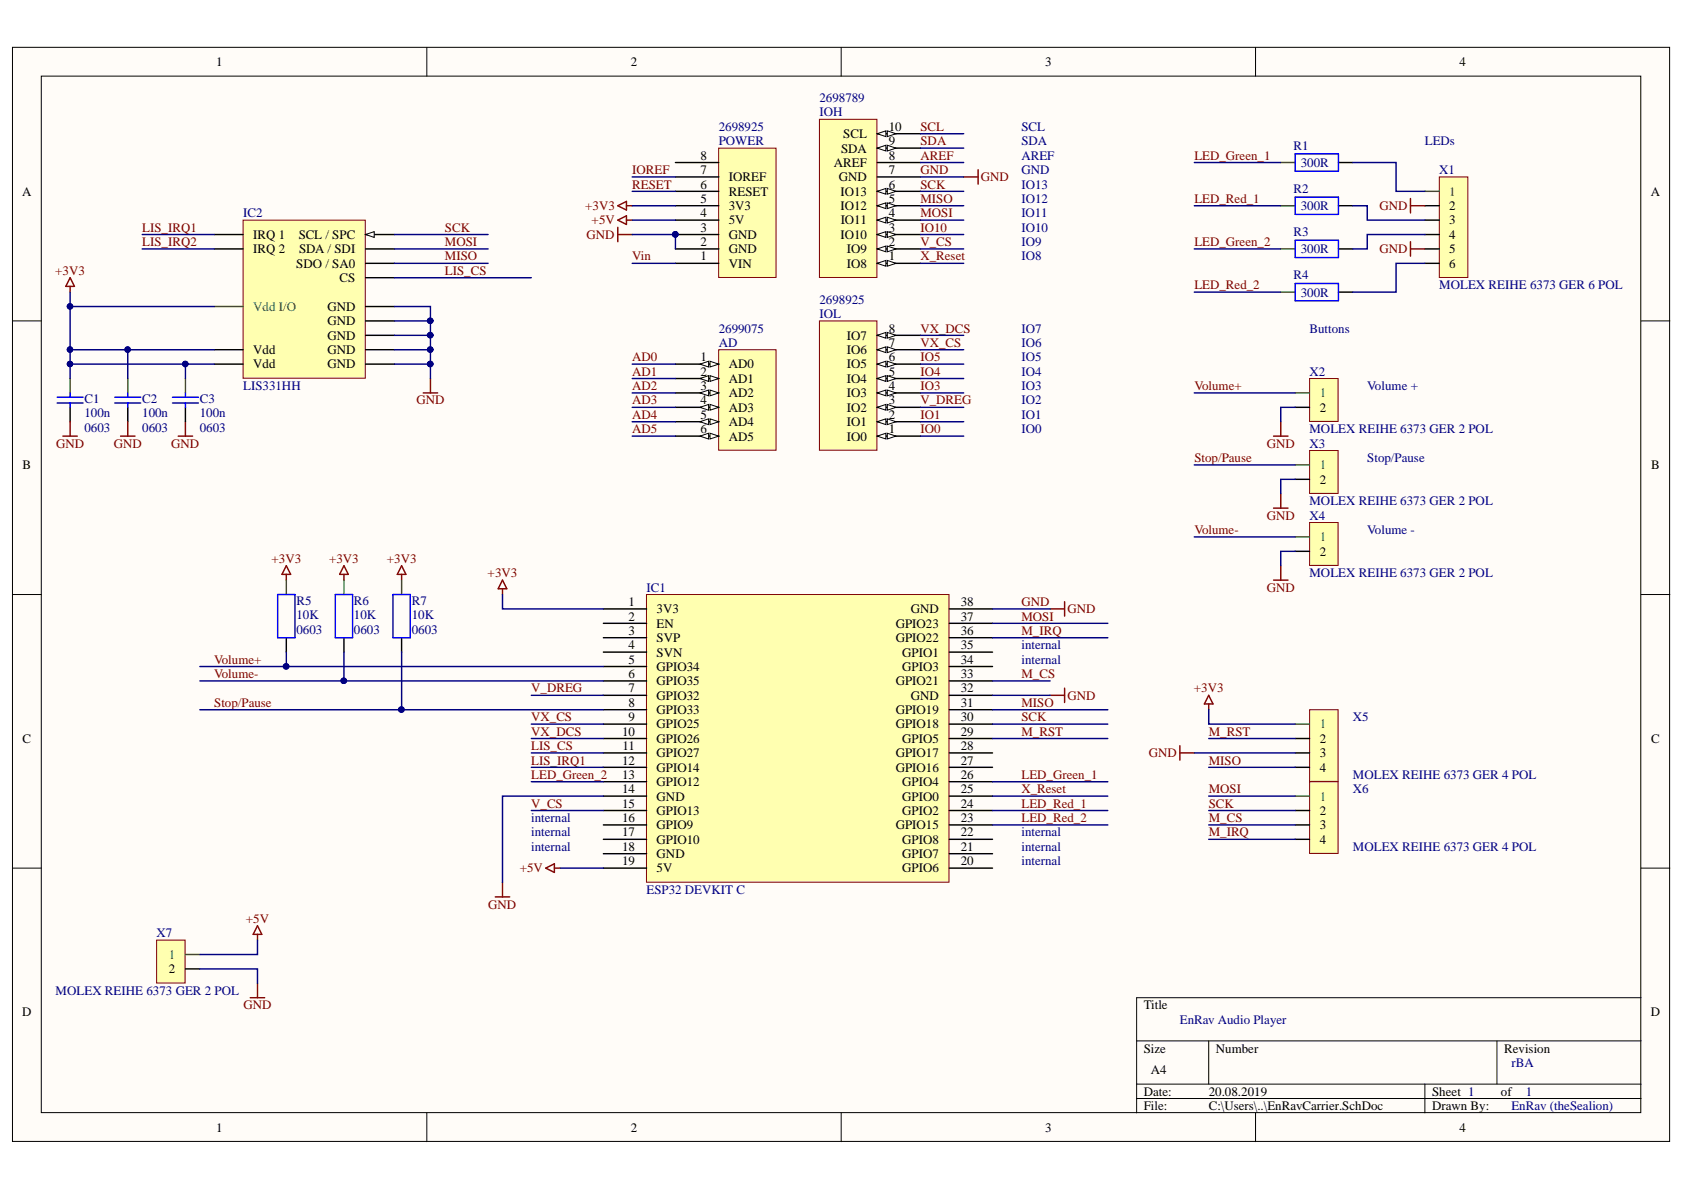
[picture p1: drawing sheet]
<svg xmlns="http://www.w3.org/2000/svg" width="297mm" height="210mm" viewBox="0 0 297 210" stroke-linecap="round" stroke-linejoin="round" font-family="sans-serif">
<defs><g id="words">
<g font-size="2.3">
<text x="38.2" y="11.7">1</text>
<text x="111.3" y="11.7">2</text>
<text x="184.4" y="11.7">3</text>
<text x="257.4" y="11.7">4</text>
<text x="156.8" y="23.1">10</text>
<text x="123.6" y="28.2">8</text>
<text x="147.1" y="29.5">AREF</text>
<text x="148.4" y="26.9">SDA</text>
<text x="148.7" y="24.4">SCL</text>
<text x="156.8" y="28.2">8</text>
<text x="156.8" y="25.7">9</text>
<text x="3.9" y="34.5">A</text>
<text x="123.6" y="35.8">5</text>
<text x="123.6" y="33.3">6</text>
<text x="123.6" y="30.7">7</text>
<text x="128.6" y="34.5">RESET</text>
<text x="128.6" y="32">IOREF</text>
<text x="148" y="32">GND</text>
<text x="148.2" y="34.5">IO13</text>
<text x="156.8" y="35.8">5</text>
<text x="156.8" y="33.3">6</text>
<text x="156.8" y="30.7">7</text>
<text x="291.2" y="34.5">A</text>
<text x="123.6" y="40.9">3</text>
<text x="123.6" y="38.3">4</text>
<text x="128.6" y="39.6">5V</text>
<text x="128.6" y="37.1">3V3</text>
<text x="148.2" y="37.1">IO12</text>
<text x="148.3" y="39.6">IO11</text>
<text x="156.8" y="40.9">3</text>
<text x="156.8" y="38.3">4</text>
<text x="255.6" y="37.1">2</text>
<text x="255.6" y="39.6">3</text>
<text x="44.7" y="42.1">IRQ 1</text>
<text x="44.7" y="44.7">IRQ 2</text>
<text x="52.2" y="47.2">SDO / SA0</text>
<text x="52.7" y="42.1">SCL / SPC</text>
<text x="52.8" y="44.7">SDA / SDI</text>
<text x="123.6" y="45.9">1</text>
<text x="123.6" y="43.4">2</text>
<text x="128.6" y="47.2">VIN</text>
<text x="128.6" y="44.7">GND</text>
<text x="128.6" y="42.1">GND</text>
<text x="148.2" y="42.1">IO10</text>
<text x="149.4" y="47.2">IO8</text>
<text x="149.4" y="44.7">IO9</text>
<text x="156.8" y="45.9">1</text>
<text x="156.8" y="43.4">2</text>
<text x="255.6" y="42.1">4</text>
<text x="255.6" y="44.7">5</text>
<text x="255.6" y="47.2">6</text>
<text x="59.9" y="49.7">CS</text>
<text x="57.7" y="54.9">GND</text>
<text x="57.7" y="59.9">GND</text>
<text x="57.7" y="57.4">GND</text>
<text x="149.4" y="59.9">IO7</text>
<text x="156.8" y="58.7">8</text>
<text x="44.7" y="62.5">Vdd</text>
<text x="44.7" y="65">Vdd</text>
<text x="57.7" y="65">GND</text>
<text x="57.7" y="62.5">GND</text>
<text x="123.6" y="63.7">1</text>
<text x="128.6" y="65">AD0</text>
<text x="149.4" y="65">IO5</text>
<text x="149.4" y="62.5">IO6</text>
<text x="156.8" y="63.7">6</text>
<text x="156.8" y="61.2">7</text>
<text x="123.6" y="66.3">2</text>
<text x="123.6" y="68.8">3</text>
<text x="123.6" y="71.3">4</text>
<text x="128.6" y="67.5">AD1</text>
<text x="128.6" y="70.1">AD2</text>
<text x="149.4" y="70.1">IO3</text>
<text x="149.4" y="67.5">IO4</text>
<text x="156.8" y="71.3">3</text>
<text x="156.8" y="68.8">4</text>
<text x="156.8" y="66.3">5</text>
<text x="123.6" y="73.9">5</text>
<text x="123.6" y="76.5">6</text>
<text x="128.6" y="72.6">AD3</text>
<text x="128.6" y="75.1">AD4</text>
<text x="128.6" y="77.7">AD5</text>
<text x="149.4" y="77.7">IO0</text>
<text x="149.4" y="72.6">IO2</text>
<text x="149.4" y="75.1">IO1</text>
<text x="156.8" y="76.5">1</text>
<text x="156.8" y="73.9">2</text>
<text x="232.8" y="72.6">2</text>
<text x="4" y="82.8">B</text>
<text x="291.3" y="82.8">B</text>
<text x="232.8" y="85.3">2</text>
<text x="232.8" y="98">2</text>
<text x="110.9" y="106.9">1</text>
<text x="169.5" y="106.9">38</text>
<text x="110.9" y="109.5">2</text>
<text x="110.9" y="112">3</text>
<text x="115.8" y="108.2">3V3</text>
<text x="115.8" y="110.7">EN</text>
<text x="115.8" y="113.3">SVP</text>
<text x="158" y="113.3">GPIO22</text>
<text x="158" y="110.7">GPIO23</text>
<text x="160.7" y="108.2">GND</text>
<text x="169.5" y="112">36</text>
<text x="169.5" y="109.5">37</text>
<text x="110.9" y="114.5">4</text>
<text x="110.9" y="117.1">5</text>
<text x="110.9" y="119.6">6</text>
<text x="115.8" y="115.8">SVN</text>
<text x="115.8" y="118.3">GPIO34</text>
<text x="159.1" y="118.3">GPIO3</text>
<text x="159.1" y="115.8">GPIO1</text>
<text x="169.5" y="119.6">33</text>
<text x="169.5" y="117.1">34</text>
<text x="169.5" y="114.5">35</text>
<text x="110.9" y="122.1">7</text>
<text x="110.9" y="124.7">8</text>
<text x="115.8" y="120.9">GPIO35</text>
<text x="115.8" y="123.4">GPIO32</text>
<text x="115.8" y="125.9">GPIO33</text>
<text x="158" y="125.9">GPIO19</text>
<text x="158" y="120.9">GPIO21</text>
<text x="160.7" y="123.4">GND</text>
<text x="169.5" y="124.7">31</text>
<text x="169.5" y="122.1">32</text>
<text x="4" y="131.1">C</text>
<text x="109.7" y="129.8">10</text>
<text x="110.9" y="127.2">9</text>
<text x="115.8" y="128.5">GPIO25</text>
<text x="115.8" y="131.1">GPIO26</text>
<text x="158" y="128.5">GPIO18</text>
<text x="159.1" y="131.1">GPIO5</text>
<text x="169.5" y="129.8">29</text>
<text x="169.5" y="127.2">30</text>
<text x="232.8" y="131.1">2</text>
<text x="291.3" y="131.1">C</text>
<text x="109.7" y="134.9">12</text>
<text x="109.7" y="137.4">13</text>
<text x="109.8" y="132.3">11</text>
<text x="115.8" y="133.6">GPIO27</text>
<text x="115.8" y="136.1">GPIO14</text>
<text x="158" y="136.1">GPIO16</text>
<text x="158" y="133.6">GPIO17</text>
<text x="169.5" y="137.4">26</text>
<text x="169.5" y="134.9">27</text>
<text x="169.5" y="132.3">28</text>
<text x="232.8" y="133.6">3</text>
<text x="232.8" y="136.1">4</text>
<text x="109.7" y="139.9">14</text>
<text x="109.7" y="142.5">15</text>
<text x="115.8" y="138.7">GPIO12</text>
<text x="115.8" y="141.2">GND</text>
<text x="115.8" y="143.7">GPIO13</text>
<text x="159.1" y="143.7">GPIO2</text>
<text x="159.1" y="141.2">GPIO0</text>
<text x="159.1" y="138.7">GPIO4</text>
<text x="169.5" y="142.5">24</text>
<text x="169.5" y="139.9">25</text>
<text x="232.8" y="143.7">2</text>
<text x="109.7" y="145">16</text>
<text x="109.7" y="147.5">17</text>
<text x="115.8" y="146.3">GPIO9</text>
<text x="115.8" y="148.8">GPIO10</text>
<text x="158" y="146.3">GPIO15</text>
<text x="159.1" y="148.8">GPIO8</text>
<text x="169.5" y="147.5">22</text>
<text x="169.5" y="145">23</text>
<text x="232.8" y="146.3">3</text>
<text x="232.8" y="148.8">4</text>
<text x="109.7" y="150.1">18</text>
<text x="109.7" y="152.6">19</text>
<text x="115.8" y="151.3">GND</text>
<text x="115.8" y="153.9">5V</text>
<text x="159.1" y="153.9">GPIO6</text>
<text x="159.1" y="151.3">GPIO7</text>
<text x="169.5" y="152.6">20</text>
<text x="169.5" y="150.1">21</text>
<text x="29.8" y="171.7">2</text>
<text x="3.9" y="179.3">D</text>
<text x="201.7" y="178">Title</text>
<text x="291.2" y="179.3">D</text>
<text x="201.7" y="185.7">Size</text>
<text x="214.5" y="185.7">Number</text>
<text x="265.3" y="185.7">Revision</text>
<text x="203" y="189.5">A4</text>
<text x="201.7" y="193.3">Date:</text>
<text x="201.7" y="195.8">File:</text>
<text x="213.2" y="193.3">20.08.2019</text>
<text x="213.2" y="195.8">C:\Users\..\EnRavCarrier.SchDoc</text>
<text x="252.6" y="193.3">Sheet 1</text>
<text x="252.6" y="195.8">Drawn By:</text>
<text x="264.7" y="193.3">of</text>
<text x="38.2" y="199.6">1</text>
<text x="111.3" y="199.6">2</text>
<text x="184.4" y="199.6">3</text>
<text x="257.4" y="199.6">4</text>
</g>
<g font-size="2.3" fill="#000080">
<text x="126.8" y="23.1">2698925</text>
<text x="144.6" y="18">2698789</text>
<text x="144.6" y="20.5">IOH</text>
<text x="180.2" y="23.1">SCL</text>
<text x="126.8" y="25.7">POWER</text>
<text x="180.2" y="28.2">AREF</text>
<text x="180.2" y="25.7">SDA</text>
<text x="228.2" y="26.4">R1</text>
<text x="229.5" y="29.5">300R</text>
<text x="251.3" y="25.7">LEDs</text>
<text x="180.2" y="35.8">IO12</text>
<text x="180.2" y="30.7">GND</text>
<text x="180.2" y="33.3">IO13</text>
<text x="228.2" y="34">R2</text>
<text x="253.9" y="30.7">X1</text>
<text x="42.9" y="38.3">IC2</text>
<text x="180.2" y="40.9">IO10</text>
<text x="180.2" y="38.3">IO11</text>
<text x="228.2" y="41.6">R3</text>
<text x="229.5" y="37.1">300R</text>
<text x="180.2" y="45.9">IO8</text>
<text x="180.2" y="43.4">IO9</text>
<text x="229.5" y="44.7">300R</text>
<text x="144.6" y="53.6">2698925</text>
<text x="228.2" y="49.2">R4</text>
<text x="229.5" y="52.3">300R</text>
<text x="253.9" y="51.1">MOLEX REIHE 6373 GER 6 POL</text>
<text x="126.8" y="58.7">2699075</text>
<text x="144.6" y="56.1">IOL</text>
<text x="180.2" y="58.7">IO7</text>
<text x="231" y="58.7">Buttons</text>
<text x="126.8" y="61.2">AD</text>
<text x="180.2" y="63.7">IO5</text>
<text x="180.2" y="61.2">IO6</text>
<text x="14.9" y="71.1">C1</text>
<text x="25.1" y="71.1">C2</text>
<text x="35.2" y="71.1">C3</text>
<text x="42.9" y="68.8">LIS331HH</text>
<text x="180.2" y="71.3">IO2</text>
<text x="180.2" y="68.8">IO3</text>
<text x="180.2" y="66.3">IO4</text>
<text x="231" y="66.3">X2</text>
<text x="241.2" y="68.8">Volume +</text>
<text x="14.9" y="76.2">0603</text>
<text x="14.9" y="73.6">100n</text>
<text x="25.1" y="76.2">0603</text>
<text x="25.1" y="73.6">100n</text>
<text x="35.2" y="76.2">0603</text>
<text x="35.2" y="73.6">100n</text>
<text x="180.2" y="76.5">IO0</text>
<text x="180.2" y="73.9">IO1</text>
<text x="231" y="76.5">MOLEX REIHE 6373 GER 2 POL</text>
<text x="231" y="79">X3</text>
<text x="241.2" y="81.5">Stop/Pause</text>
<text x="231" y="89.1">MOLEX REIHE 6373 GER 2 POL</text>
<text x="231" y="91.7">X4</text>
<text x="241.2" y="94.2">Volume -</text>
<text x="231" y="101.8">MOLEX REIHE 6373 GER 2 POL</text>
<text x="52.3" y="106.7">R5</text>
<text x="62.4" y="106.7">R6</text>
<text x="72.6" y="106.7">R7</text>
<text x="114.1" y="104.4">IC1</text>
<text x="52.3" y="111.7">0603</text>
<text x="52.3" y="109.2">10K</text>
<text x="62.4" y="111.7">0603</text>
<text x="62.4" y="109.2">10K</text>
<text x="72.6" y="111.7">0603</text>
<text x="72.6" y="109.2">10K</text>
<text x="180.2" y="114.5">internal</text>
<text x="180.2" y="117.1">internal</text>
<text x="238.6" y="127.2">X5</text>
<text x="238.6" y="137.4">MOLEX REIHE 6373 GER 4 POL</text>
<text x="238.6" y="139.9">X6</text>
<text x="93.7" y="145">internal</text>
<text x="93.7" y="147.5">internal</text>
<text x="180.2" y="147.5">internal</text>
<text x="93.7" y="150.1">internal</text>
<text x="180.2" y="150.1">internal</text>
<text x="180.2" y="152.6">internal</text>
<text x="238.6" y="150.1">MOLEX REIHE 6373 GER 4 POL</text>
<text x="114.1" y="157.7">ESP32 DEVKIT C</text>
<text x="27.6" y="165.3">X7</text>
<text x="9.8" y="175.5">MOLEX REIHE 6373 GER 2 POL</text>
<text x="208.1" y="180.5">EnRav Audio Player</text>
<text x="266.6" y="188.2">rBA</text>
<text x="266.6" y="195.8">EnRav (theSealion)</text>
<text x="269.1" y="193.3">1</text>
</g>
<g font-size="2.3" fill="#800000">
<text x="162.4" y="23.1">SCL</text>
<text x="162.4" y="28.2">AREF</text>
<text x="162.4" y="25.7">SDA</text>
<text x="210.7" y="28.2">LED_Green_1</text>
<text x="111.5" y="30.7">IOREF</text>
<text x="111.5" y="33.3">RESET</text>
<text x="162.4" y="35.8">MISO</text>
<text x="162.4" y="33.3">SCK</text>
<text x="162.4" y="30.7">GND</text>
<text x="173" y="32">GND</text>
<text x="210.7" y="35.8">LED_Red_1</text>
<text x="25.1" y="40.9">LIS_IRQ1</text>
<text x="78.5" y="40.9">SCK</text>
<text x="103.2" y="37.1">+3V3</text>
<text x="104.4" y="39.6">+5V</text>
<text x="162.4" y="40.9">IO10</text>
<text x="162.4" y="38.3">MOSI</text>
<text x="243.3" y="37.1">GND</text>
<text x="25.1" y="43.4">LIS_IRQ2</text>
<text x="78.5" y="45.9">MISO</text>
<text x="78.5" y="43.4">MOSI</text>
<text x="103.5" y="42.1">GND</text>
<text x="111.5" y="45.9">Vin</text>
<text x="162.4" y="45.9">X_Reset</text>
<text x="162.4" y="43.4">V_CS</text>
<text x="210.7" y="43.4">LED_Green_2</text>
<text x="243.3" y="44.7">GND</text>
<text x="9.7" y="48.5">+3V3</text>
<text x="78.5" y="48.5">LIS_CS</text>
<text x="210.7" y="51.1">LED_Red_2</text>
<text x="162.4" y="58.7">VX_DCS</text>
<text x="111.5" y="63.7">AD0</text>
<text x="162.4" y="63.7">IO5</text>
<text x="162.4" y="61.2">VX_CS</text>
<text x="73.4" y="71.3">GND</text>
<text x="111.5" y="66.3">AD1</text>
<text x="111.5" y="68.8">AD2</text>
<text x="111.5" y="71.3">AD3</text>
<text x="162.4" y="71.3">V_DREG</text>
<text x="162.4" y="68.8">IO3</text>
<text x="162.4" y="66.3">IO4</text>
<text x="210.7" y="68.8">Volume+</text>
<text x="111.5" y="73.9">AD4</text>
<text x="111.5" y="76.5">AD5</text>
<text x="162.4" y="76.5">IO0</text>
<text x="162.4" y="73.9">IO1</text>
<text x="9.9" y="79">GND</text>
<text x="20.1" y="79">GND</text>
<text x="30.2" y="79">GND</text>
<text x="210.7" y="81.5">Stop/Pause</text>
<text x="223.4" y="79">GND</text>
<text x="210.7" y="94.2">Volume-</text>
<text x="223.4" y="91.7">GND</text>
<text x="47.9" y="99.3">+3V3</text>
<text x="58" y="99.3">+3V3</text>
<text x="68.2" y="99.3">+3V3</text>
<text x="86" y="101.8">+3V3</text>
<text x="180.2" y="106.9">GND</text>
<text x="223.4" y="104.4">GND</text>
<text x="180.2" y="109.5">MOSI</text>
<text x="180.2" y="112">M_IRQ</text>
<text x="188.3" y="108.2">GND</text>
<text x="37.8" y="117.1">Volume+</text>
<text x="37.8" y="119.6">Volume-</text>
<text x="180.2" y="119.6">M_CS</text>
<text x="37.8" y="124.7">Stop/Pause</text>
<text x="93.7" y="122.1">V_DREG</text>
<text x="180.2" y="124.7">MISO</text>
<text x="188.3" y="123.4">GND</text>
<text x="210.6" y="122.1">+3V3</text>
<text x="93.7" y="127.2">VX_CS</text>
<text x="93.7" y="129.8">VX_DCS</text>
<text x="180.2" y="127.2">SCK</text>
<text x="180.2" y="129.8">M_RST</text>
<text x="213.2" y="129.8">M_RST</text>
<text x="93.7" y="137.4">LED_Green_2</text>
<text x="93.7" y="132.3">LIS_CS</text>
<text x="93.7" y="134.9">LIS_IRQ1</text>
<text x="180.2" y="137.4">LED_Green_1</text>
<text x="202.6" y="133.6">GND</text>
<text x="213.2" y="134.9">MISO</text>
<text x="93.7" y="142.5">V_CS</text>
<text x="180.2" y="139.9">X_Reset</text>
<text x="180.2" y="142.5">LED_Red_1</text>
<text x="213.2" y="139.9">MOSI</text>
<text x="213.2" y="142.5">SCK</text>
<text x="180.2" y="145">LED_Red_2</text>
<text x="213.2" y="145">M_CS</text>
<text x="213.2" y="147.5">M_IRQ</text>
<text x="91.7" y="153.9">+5V</text>
<text x="86.1" y="160.3">GND</text>
<text x="43.4" y="162.8">+5V</text>
<text x="42.9" y="178">GND</text>
</g>
<g font-size="2.3" fill="#00bf00">
<text x="255.6" y="34.5">1</text>
<text x="44.7" y="54.9">Vdd I/O</text>
<text x="232.8" y="70.1">1</text>
<text x="232.8" y="82.8">1</text>
<text x="232.8" y="95.5">1</text>
<text x="232.8" y="128.5">1</text>
<text x="232.8" y="141.2">1</text>
<text x="29.8" y="169.1">1</text>
</g>
</g></defs>
<g fill="#fffcf8" stroke="#000" stroke-width=".18">
<path d="M2.2 8.3h292.3v193h-292.3z"/>
<path d="M7.3 13.4h282.1v182.9h-282.1z"/>
</g>
<g fill="none" stroke="#000" stroke-width=".18">
<path d="M75.3 8.3v5.1M148.4 8.3v5.1M221.5 8.3v5.1M2.2 56.6h5.1M289.5 56.6h5.1M2.2 104.9h5.1M289.5 104.9h5.1M2.2 153.1h5.1M289.5 153.1h5.1M289.5 176h-89v20.3M75.3 196.3v5.1M148.4 196.3v5.1"/>
<path d="M200.5 183.6h89M200.5 191.2h89M200.5 193.8h89M213.2 183.6v7.6M221.5 196.3v5.1M251.3 191.2v5.1M264 183.6v7.6"/>
</g>
<path d="M126.8 61.7h10.1v17.7h-10.1z" fill="#ffffb0" stroke="#800000" stroke-width=".18"/>
<path d="M119.1 64.2h7.7" fill="none" stroke="#000" stroke-width=".25"/>
<path d="M125.2 63.7l1.6 .5-1.6 .5z" fill="#fffcf8"/>
<path d="M125.2 63.7l1.6 .5-1.6 .5z" fill="none" stroke="#000" stroke-width=".18"/>
<path d="M123.5 64.2l1.5-.5v1z" fill="#fffcf8"/>
<path d="M123.5 64.2l1.5-.5v1z" fill="none" stroke="#000" stroke-width=".18"/>
<path d="M119.1 66.8h7.7" fill="none" stroke="#000" stroke-width=".25"/>
<path d="M125.2 66.3l1.6 .5-1.6 .5z" fill="#fffcf8"/>
<path d="M125.2 66.3l1.6 .5-1.6 .5z" fill="none" stroke="#000" stroke-width=".18"/>
<path d="M123.5 66.8l1.5-.5v1z" fill="#fffcf8"/>
<path d="M123.5 66.8l1.5-.5v1z" fill="none" stroke="#000" stroke-width=".18"/>
<path d="M119.1 69.3h7.7" fill="none" stroke="#000" stroke-width=".25"/>
<path d="M125.2 68.8l1.6 .5-1.6 .5z" fill="#fffcf8"/>
<path d="M125.2 68.8l1.6 .5-1.6 .5z" fill="none" stroke="#000" stroke-width=".18"/>
<path d="M123.5 69.3l1.5-.5v1z" fill="#fffcf8"/>
<path d="M123.5 69.3l1.5-.5v1z" fill="none" stroke="#000" stroke-width=".18"/>
<path d="M119.1 71.8h7.7" fill="none" stroke="#000" stroke-width=".25"/>
<path d="M125.2 71.3l1.6 .5-1.6 .6z" fill="#fffcf8"/>
<path d="M125.2 71.3l1.6 .5-1.6 .6z" fill="none" stroke="#000" stroke-width=".18"/>
<path d="M123.5 71.8l1.5-.5v1.1z" fill="#fffcf8"/>
<path d="M123.5 71.8l1.5-.5v1.1z" fill="none" stroke="#000" stroke-width=".18"/>
<path d="M119.1 74.4h7.7" fill="none" stroke="#000" stroke-width=".25"/>
<path d="M125.2 73.9l1.6 .5-1.6 .5z" fill="#fffcf8"/>
<path d="M125.2 73.9l1.6 .5-1.6 .5z" fill="none" stroke="#000" stroke-width=".18"/>
<path d="M123.5 74.4l1.5-.5v1z" fill="#fffcf8"/>
<path d="M123.5 74.4l1.5-.5v1z" fill="none" stroke="#000" stroke-width=".18"/>
<path d="M119.1 76.9h7.7" fill="none" stroke="#000" stroke-width=".25"/>
<path d="M125.2 76.4l1.6 .5-1.6 .5z" fill="#fffcf8"/>
<path d="M125.2 76.4l1.6 .5-1.6 .5z" fill="none" stroke="#000" stroke-width=".18"/>
<path d="M123.5 76.9l1.5-.5v1z" fill="#fffcf8"/>
<path d="M123.5 76.9l1.5-.5v1z" fill="none" stroke="#000" stroke-width=".18"/>
<path d="M126.8 26.1h10.1v22.8h-10.1z" fill="#ffffb0" stroke="#800000" stroke-width=".18"/>
<path d="M119.1 38.8h7.7M119.1 36.3h7.7M119.1 33.7h7.7M119.1 31.2h7.7M119.1 28.7h7.7M119.1 46.4h7.7M119.1 43.9h7.7M119.1 41.4h7.7" fill="none" stroke="#000" stroke-width=".25"/>
<circle cx="119.1" cy="41.3" r=".48" fill="#000080" stroke="#000080" stroke-width=".18"/>
<path d="M144.5 21h10.2v27.9h-10.2z" fill="#ffffb0" stroke="#800000" stroke-width=".18"/>
<path d="M154.7 46.4h7.7" fill="none" stroke="#000" stroke-width=".25"/>
<path d="M154.7 46.4l1.6-.5v1.1z" fill="#fffcf8"/>
<path d="M154.7 46.4l1.6-.5v1.1z" fill="none" stroke="#000" stroke-width=".18"/>
<path d="M156.5 45.9l1.5 .5-1.5 .6z" fill="#fffcf8"/>
<path d="M156.5 45.9l1.5 .5-1.5 .6z" fill="none" stroke="#000" stroke-width=".18"/>
<path d="M154.7 43.9h7.7" fill="none" stroke="#000" stroke-width=".25"/>
<path d="M154.7 43.9l1.6-.5v1z" fill="#fffcf8"/>
<path d="M154.7 43.9l1.6-.5v1z" fill="none" stroke="#000" stroke-width=".18"/>
<path d="M156.5 43.4l1.5 .5-1.5 .5z" fill="#fffcf8"/>
<path d="M156.5 43.4l1.5 .5-1.5 .5z" fill="none" stroke="#000" stroke-width=".18"/>
<path d="M154.7 41.4h7.7" fill="none" stroke="#000" stroke-width=".25"/>
<path d="M154.7 41.4l1.6-.5v1z" fill="#fffcf8"/>
<path d="M154.7 41.4l1.6-.5v1z" fill="none" stroke="#000" stroke-width=".18"/>
<path d="M156.5 40.9l1.5 .5-1.5 .5z" fill="#fffcf8"/>
<path d="M156.5 40.9l1.5 .5-1.5 .5z" fill="none" stroke="#000" stroke-width=".18"/>
<path d="M154.7 38.8h7.7" fill="none" stroke="#000" stroke-width=".25"/>
<path d="M154.7 38.8l1.6-.5v1z" fill="#fffcf8"/>
<path d="M154.7 38.8l1.6-.5v1z" fill="none" stroke="#000" stroke-width=".18"/>
<path d="M156.5 38.3l1.5 .5-1.5 .5z" fill="#fffcf8"/>
<path d="M156.5 38.3l1.5 .5-1.5 .5z" fill="none" stroke="#000" stroke-width=".18"/>
<path d="M154.7 36.3h7.7" fill="none" stroke="#000" stroke-width=".25"/>
<path d="M154.7 36.3l1.6-.5v1z" fill="#fffcf8"/>
<path d="M154.7 36.3l1.6-.5v1z" fill="none" stroke="#000" stroke-width=".18"/>
<path d="M156.5 35.8l1.5 .5-1.5 .5z" fill="#fffcf8"/>
<path d="M156.5 35.8l1.5 .5-1.5 .5z" fill="none" stroke="#000" stroke-width=".18"/>
<path d="M154.7 33.7h7.7" fill="none" stroke="#000" stroke-width=".25"/>
<path d="M154.7 33.7l1.6-.5v1.1z" fill="#fffcf8"/>
<path d="M154.7 33.7l1.6-.5v1.1z" fill="none" stroke="#000" stroke-width=".18"/>
<path d="M156.5 33.2l1.5 .5-1.5 .6z" fill="#fffcf8"/>
<path d="M156.5 33.2l1.5 .5-1.5 .6z" fill="none" stroke="#000" stroke-width=".18"/>
<path d="M154.7 31.2h7.7M154.7 28.7h7.7M154.7 26.1h7.7" fill="none" stroke="#000" stroke-width=".25"/>
<path d="M154.7 26.1l1.6-.5v1z" fill="#fffcf8"/>
<path d="M154.7 26.1l1.6-.5v1z" fill="none" stroke="#000" stroke-width=".18"/>
<path d="M156.5 25.6l1.5 .5-1.5 .5z" fill="#fffcf8"/>
<path d="M156.5 25.6l1.5 .5-1.5 .5z" fill="none" stroke="#000" stroke-width=".18"/>
<path d="M154.7 23.6h7.7" fill="none" stroke="#000" stroke-width=".25"/>
<path d="M154.7 23.6l1.6-.5v1z" fill="#fffcf8"/>
<path d="M154.7 23.6l1.6-.5v1z" fill="none" stroke="#000" stroke-width=".18"/>
<path d="M156.5 23.1l1.5 .5-1.5 .5z" fill="#fffcf8"/>
<path d="M156.5 23.1l1.5 .5-1.5 .5z" fill="none" stroke="#000" stroke-width=".18"/>
<path d="M144.5 56.6h10.2v22.8h-10.2z" fill="#ffffb0" stroke="#800000" stroke-width=".18"/>
<path d="M154.7 76.9h7.7" fill="none" stroke="#000" stroke-width=".25"/>
<path d="M154.7 76.9l1.6-.5v1z" fill="#fffcf8"/>
<path d="M154.7 76.9l1.6-.5v1z" fill="none" stroke="#000" stroke-width=".18"/>
<path d="M156.5 76.4l1.5 .5-1.5 .5z" fill="#fffcf8"/>
<path d="M156.5 76.4l1.5 .5-1.5 .5z" fill="none" stroke="#000" stroke-width=".18"/>
<path d="M154.7 71.8h7.7" fill="none" stroke="#000" stroke-width=".25"/>
<path d="M154.7 71.8l1.6-.5v1.1z" fill="#fffcf8"/>
<path d="M154.7 71.8l1.6-.5v1.1z" fill="none" stroke="#000" stroke-width=".18"/>
<path d="M156.5 71.3l1.5 .5-1.5 .6z" fill="#fffcf8"/>
<path d="M156.5 71.3l1.5 .5-1.5 .6z" fill="none" stroke="#000" stroke-width=".18"/>
<path d="M154.7 69.3h7.7" fill="none" stroke="#000" stroke-width=".25"/>
<path d="M154.7 69.3l1.6-.5v1z" fill="#fffcf8"/>
<path d="M154.7 69.3l1.6-.5v1z" fill="none" stroke="#000" stroke-width=".18"/>
<path d="M156.5 68.8l1.5 .5-1.5 .5z" fill="#fffcf8"/>
<path d="M156.5 68.8l1.5 .5-1.5 .5z" fill="none" stroke="#000" stroke-width=".18"/>
<path d="M154.7 66.8h7.7" fill="none" stroke="#000" stroke-width=".25"/>
<path d="M154.7 66.8l1.6-.5v1z" fill="#fffcf8"/>
<path d="M154.7 66.8l1.6-.5v1z" fill="none" stroke="#000" stroke-width=".18"/>
<path d="M156.5 66.3l1.5 .5-1.5 .5z" fill="#fffcf8"/>
<path d="M156.5 66.3l1.5 .5-1.5 .5z" fill="none" stroke="#000" stroke-width=".18"/>
<path d="M154.7 64.2h7.7" fill="none" stroke="#000" stroke-width=".25"/>
<path d="M154.7 64.2l1.6-.5v1z" fill="#fffcf8"/>
<path d="M154.7 64.2l1.6-.5v1z" fill="none" stroke="#000" stroke-width=".18"/>
<path d="M156.5 63.7l1.5 .5-1.5 .5z" fill="#fffcf8"/>
<path d="M156.5 63.7l1.5 .5-1.5 .5z" fill="none" stroke="#000" stroke-width=".18"/>
<path d="M154.7 61.7h7.7" fill="none" stroke="#000" stroke-width=".25"/>
<path d="M154.7 61.7l1.6-.5v1z" fill="#fffcf8"/>
<path d="M154.7 61.7l1.6-.5v1z" fill="none" stroke="#000" stroke-width=".18"/>
<path d="M156.5 61.2l1.5 .5-1.5 .5z" fill="#fffcf8"/>
<path d="M156.5 61.2l1.5 .5-1.5 .5z" fill="none" stroke="#000" stroke-width=".18"/>
<path d="M154.7 59.1h7.7" fill="none" stroke="#000" stroke-width=".25"/>
<path d="M154.7 59.1l1.6-.5v1.1z" fill="#fffcf8"/>
<path d="M154.7 59.1l1.6-.5v1.1z" fill="none" stroke="#000" stroke-width=".18"/>
<path d="M156.5 58.6l1.5 .5-1.5 .6z" fill="#fffcf8"/>
<path d="M156.5 58.6l1.5 .5-1.5 .6z" fill="none" stroke="#000" stroke-width=".18"/>
<path d="M154.7 74.4h7.7" fill="none" stroke="#000" stroke-width=".25"/>
<path d="M154.7 74.4l1.6-.5v1z" fill="#fffcf8"/>
<path d="M154.7 74.4l1.6-.5v1z" fill="none" stroke="#000" stroke-width=".18"/>
<path d="M156.5 73.9l1.5 .5-1.5 .5z" fill="#fffcf8"/>
<path d="M156.5 73.9l1.5 .5-1.5 .5z" fill="none" stroke="#000" stroke-width=".18"/>
<path d="M114 104.9h53.4v50.7h-53.4z" fill="#ffffb0" stroke="#800000" stroke-width=".18"/>
<g fill="none" stroke="#000" stroke-width=".25">
<path d="M106.4 107.4h7.7M106.4 109.9h7.7M106.4 112.5h7.7M106.4 115h7.7M106.4 117.6h7.7M167.4 107.4h7.7M167.4 109.9h7.7M167.4 112.5h7.7M167.4 115h7.7M167.4 117.6h7.7M106.4 120.1h7.7M106.4 122.6h7.7"/>
<path d="M106.4 125.2h7.7M106.4 127.7h7.7M106.4 130.3h7.7M106.4 132.8h7.7M106.4 135.3h7.7M106.4 137.9h7.7M167.4 120.1h7.7M167.4 122.6h7.7M167.4 125.2h7.7M167.4 127.7h7.7M167.4 130.3h7.7M167.4 132.8h7.7"/>
<path d="M167.4 135.3h7.7M167.4 137.9h7.7M106.4 140.4h7.7M106.4 143h7.7M106.4 145.5h7.7M106.4 148h7.7M106.4 150.6h7.7M106.4 153.1h7.7M167.4 140.4h7.7M167.4 143h7.7M167.4 145.5h7.7M167.4 148h7.7"/>
<path d="M167.4 150.6h7.7M167.4 153.1h7.7"/>
</g>
<path d="M231 66.8h5v7.5h-5z" fill="#ffffb0" stroke="#800000" stroke-width=".18"/>
<path d="M228.5 69.3h2.5" fill="none" stroke="#00bf00" stroke-width=".25"/>
<path d="M228.5 71.8h2.5" fill="none" stroke="#000" stroke-width=".25"/>
<path d="M231 79.5h5v7.5h-5z" fill="#ffffb0" stroke="#800000" stroke-width=".18"/>
<path d="M228.5 82h2.5" fill="none" stroke="#00bf00" stroke-width=".25"/>
<path d="M228.5 84.5h2.5" fill="none" stroke="#000" stroke-width=".25"/>
<path d="M231 92.2h5v7.5h-5z" fill="#ffffb0" stroke="#800000" stroke-width=".18"/>
<path d="M228.5 94.7h2.5" fill="none" stroke="#00bf00" stroke-width=".25"/>
<path d="M228.5 97.2h2.5" fill="none" stroke="#000" stroke-width=".25"/>
<path d="M253.9 31.2h5v17.7h-5z" fill="#ffffb0" stroke="#800000" stroke-width=".18"/>
<path d="M251.3 33.7h2.6" fill="none" stroke="#00bf00" stroke-width=".25"/>
<path d="M251.3 36.3h2.6M251.3 38.8h2.6M251.3 41.4h2.6M251.3 43.9h2.6M251.3 46.4h2.6" fill="none" stroke="#000" stroke-width=".25"/>
<path d="M42.9 38.8h21.5v27.9h-21.5z" fill="#ffffb0" stroke="#800000" stroke-width=".18"/>
<path d="M37.8 54.1h5.1" fill="none" stroke="#00bf00" stroke-width=".25"/>
<path d="M64.5 41.4h5.1" fill="none" stroke="#000" stroke-width=".25"/>
<path d="M64.5 41.4l1.5-.5v1z" fill="#fffcf8"/>
<path d="M64.5 41.4l1.5-.5v1z" fill="none" stroke="#000" stroke-width=".18"/>
<g fill="none" stroke="#000" stroke-width=".25">
<path d="M236.1 28.7h2.5M236.1 36.3h2.5M37.8 43.9h5.1M37.8 41.4h5.1M64.5 43.9h5.1M64.5 46.4h5.1M64.5 49h5.1M64.5 54.1h5.1M64.5 59.1h5.1M64.5 56.6h5.1M236.1 43.9h2.5M236.1 51.5h2.5"/>
<path d="M12.4 71.8v2.6M22.5 71.8v2.6M32.7 71.8v2.6M37.8 61.7h5.1M37.8 64.2h5.1M64.5 61.7h5.1M64.5 64.2h5.1"/>
</g>
<g fill="none" stroke="#800000" stroke-width=".25">
<path d="M109 36.3l1.5-.8v1.6zM110.5 36.3h1M170 31.2h2.5M172.5 29.9v2.6M248.8 36.3h2.5M248.8 35v2.6M12.4 49l.7 1.5h-1.5zM12.4 50.5v1M109 40.1v2.5M109 41.4h2.5M248.8 42.6v2.6M248.8 43.9h2.5"/>
<path d="M11.1 76.9h2.5M12.4 74.4v2.5M21.3 76.9h2.5M22.5 74.4v2.5M31.4 76.9h2.6M32.7 74.4v2.5M74.7 69.3h2.5M75.9 66.8v2.5M224.6 76.9h2.6M225.9 74.4v2.5M224.6 89.6h2.6M225.9 87.1v2.5"/>
<path d="M225.9 99.8v2.5M88.6 103.9v1M88.6 102.3l.8 1.6h-1.5zM185.2 107.4h2.6M187.8 106.1v2.6M224.6 102.3h2.6M185.2 122.6h2.6M187.8 121.4v2.5M87.4 158.2h2.5M88.6 155.7v2.5"/>
</g>
<path d="M225.9 28.7h2.6M225.9 36.3h2.6M225.9 43.9h2.6M225.9 51.5h2.6M12.4 66.8v2.5M22.5 66.8v2.5M32.7 66.8v2.5" fill="none" stroke="#00bf00" stroke-width=".25"/>
<g fill="none" stroke="#00f" stroke-width=".25">
<path d="M228.5 27.1h7.6v3.1h-7.6zM228.5 34.8h7.6v3h-7.6zM228.5 42.4h7.6v3h-7.6zM228.5 50h7.6v3.1h-7.6zM10.1 71.1h4.6M10.1 70.1h4.6M12.4 69.3v.8M12.4 71.1v.7M20.2 71.1h4.6M20.2 70.1h4.6M22.5 69.3v.8M22.5 71.1v.7"/>
<path d="M30.4 71.1h4.6M30.4 70.1h4.6M32.7 69.3v.8M32.7 71.1v.7"/>
</g>
<path d="M231 125.2h5v12.6h-5z" fill="#ffffb0" stroke="#800000" stroke-width=".18"/>
<path d="M228.5 127.7h2.5" fill="none" stroke="#00bf00" stroke-width=".25"/>
<path d="M228.5 130.3h2.5M228.5 132.8h2.5M228.5 135.3h2.5" fill="none" stroke="#000" stroke-width=".25"/>
<path d="M231 137.9h5v12.6h-5z" fill="#ffffb0" stroke="#800000" stroke-width=".18"/>
<path d="M50.5 102.3v2.6M60.7 102.3v2.6M70.8 102.3v2.6M228.5 140.4h2.5" fill="none" stroke="#00bf00" stroke-width=".25"/>
<path d="M50.5 112.5v2.5M60.7 112.5v2.5M70.8 112.5v2.5M228.5 143h2.5M228.5 145.5h2.5M228.5 148h2.5" fill="none" stroke="#000" stroke-width=".25"/>
<path d="M50.5 99.8l.8 1.5h-1.6zM60.7 99.8l.7 1.5h-1.5zM70.8 99.8l.8 1.5h-1.5zM50.5 101.3v1M60.7 101.3v1M70.8 101.3v1M208.1 131.5v2.6M208.1 132.8h2.6M213.2 122.6l.8 1.6h-1.6zM213.2 124.2v1" fill="none" stroke="#800000" stroke-width=".25"/>
<path d="M49 104.9h3v7.6h-3zM59.1 104.9h3.1v7.6h-3.1zM69.3 104.9h3.1v7.6h-3.1z" fill="none" stroke="#00f" stroke-width=".25"/>
<path d="M27.6 165.8h5.1v7.6h-5.1z" fill="#ffffb0" stroke="#800000" stroke-width=".18"/>
<path d="M32.7 168.4h2.5" fill="none" stroke="#00bf00" stroke-width=".25"/>
<path d="M32.7 170.9h2.5" fill="none" stroke="#000" stroke-width=".25"/>
<path d="M109 38.8l1.5-.7v1.5zM110.5 38.8h1M96.3 153.1l1.5-.7v1.5zM97.8 153.1h1M44.1 176h2.6M45.4 163.3l.8 1.5h-1.5zM45.4 164.8v1M45.4 173.4v2.6" fill="none" stroke="#800000" stroke-width=".25"/>
<g fill="none" stroke="#000080" stroke-width=".25">
<path d="M111.5 31.2h7.6M111.5 38.8h7.6M111.5 36.3h7.6M111.5 33.7h7.6M162.4 31.2h7.6M162.4 28.7h7.6M162.4 38.8h7.6M162.4 36.3h7.6M162.4 33.7h7.6M162.4 26.1h7.6M162.4 23.6h7.6M210.7 28.7h15.2"/>
<path d="M210.7 36.3h15.2M238.6 28.7h7.7v5h5M238.6 36.3h2.6v2.5h10.1M12.4 51.5v15.3M12.4 54.1h25.4M25.1 43.9h12.7M25.1 41.4h12.7M69.6 54.1h6.3v12.7M69.6 46.4h16.5M69.6 43.9h16.5M69.6 41.4h16.5M69.6 49h24.1"/>
<path d="M69.6 56.6h6.3M69.6 59.1h6.3M111.5 41.4h7.6v2.5M111.5 46.4h7.6M162.4 46.4h7.6M162.4 43.9h7.6M162.4 41.4h7.6M162.4 59.1h7.6M210.7 43.9h15.2M210.7 51.5h15.2M251.3 41.4h-10.1v2.5h-2.6M251.3 46.4h-5v5.1h-7.7"/>
<path d="M12.4 61.7h25.4M12.4 64.2h25.4M22.5 61.7v5.1M32.7 64.2v2.6M69.6 64.2h6.3M69.6 61.7h6.3M111.5 76.9h7.6M111.5 74.4h7.6M111.5 69.3h7.6M111.5 66.8h7.6M111.5 64.2h7.6M111.5 71.8h7.6"/>
<path d="M162.4 76.9h7.6M162.4 74.4h7.6M162.4 69.3h7.6M162.4 66.8h7.6M162.4 64.2h7.6M162.4 61.7h7.6M162.4 71.8h7.6M210.7 69.3h17.8M228.5 71.8h-2.6v2.6M210.7 82h17.8M210.7 94.7h17.8M228.5 84.5h-2.6v2.6"/>
<path d="M228.5 97.2h-2.6v2.6M35.2 117.6h71.2M50.5 115v2.6M60.7 115v5.1M70.8 115v10.2M88.6 104.9v2.5h17.8M175.1 107.4h10.1M175.1 112.5h20.3M175.1 109.9h20.3M35.2 120.1h71.2M35.2 125.2h71.2M93.7 122.6h12.7"/>
<path d="M93.7 127.7h12.7M93.7 130.3h12.7M93.7 132.8h12.7M93.7 135.3h12.7M93.7 137.9h12.7M175.1 122.6h10.1M175.1 127.7h20.3M175.1 130.3h20.3M175.1 120.1h10.1M175.1 137.9h20.3M175.1 125.2h20.3M210.7 132.8h17.8"/>
<path d="M213.2 125.2v2.5h15.3M213.2 130.3h15.3M213.2 135.3h15.3M93.7 143h12.7M98.8 153.1h7.6M106.4 140.4h-17.8v15.3M175.1 143h20.3M175.1 140.4h20.3M175.1 145.5h20.3M213.2 143h15.3M213.2 140.4h15.3M213.2 145.5h15.3"/>
<path d="M213.2 148h15.3M35.2 170.9h10.2v2.5M45.4 165.8v2.6h-10.2"/>
</g>
<g fill="#000080" stroke="#000080" stroke-width=".18">
<circle cx="119.1" cy="41.3" r=".48"/>
<circle cx="12.3" cy="54" r=".48"/>
<circle cx="22.5" cy="61.7" r=".48"/>
<circle cx="12.3" cy="61.7" r=".48"/>
<circle cx="12.3" cy="64.2" r=".48"/>
<circle cx="32.7" cy="64.2" r=".48"/>
<circle cx="75.9" cy="56.6" r=".49"/>
<circle cx="75.9" cy="59.1" r=".49"/>
<circle cx="75.9" cy="61.7" r=".49"/>
<circle cx="75.9" cy="64.2" r=".49"/>
<circle cx="50.5" cy="117.5" r=".49"/>
<circle cx="60.6" cy="120.1" r=".49"/>
<circle cx="70.8" cy="125.2" r=".49"/>
</g>
<use href="#words"/>
</svg>
